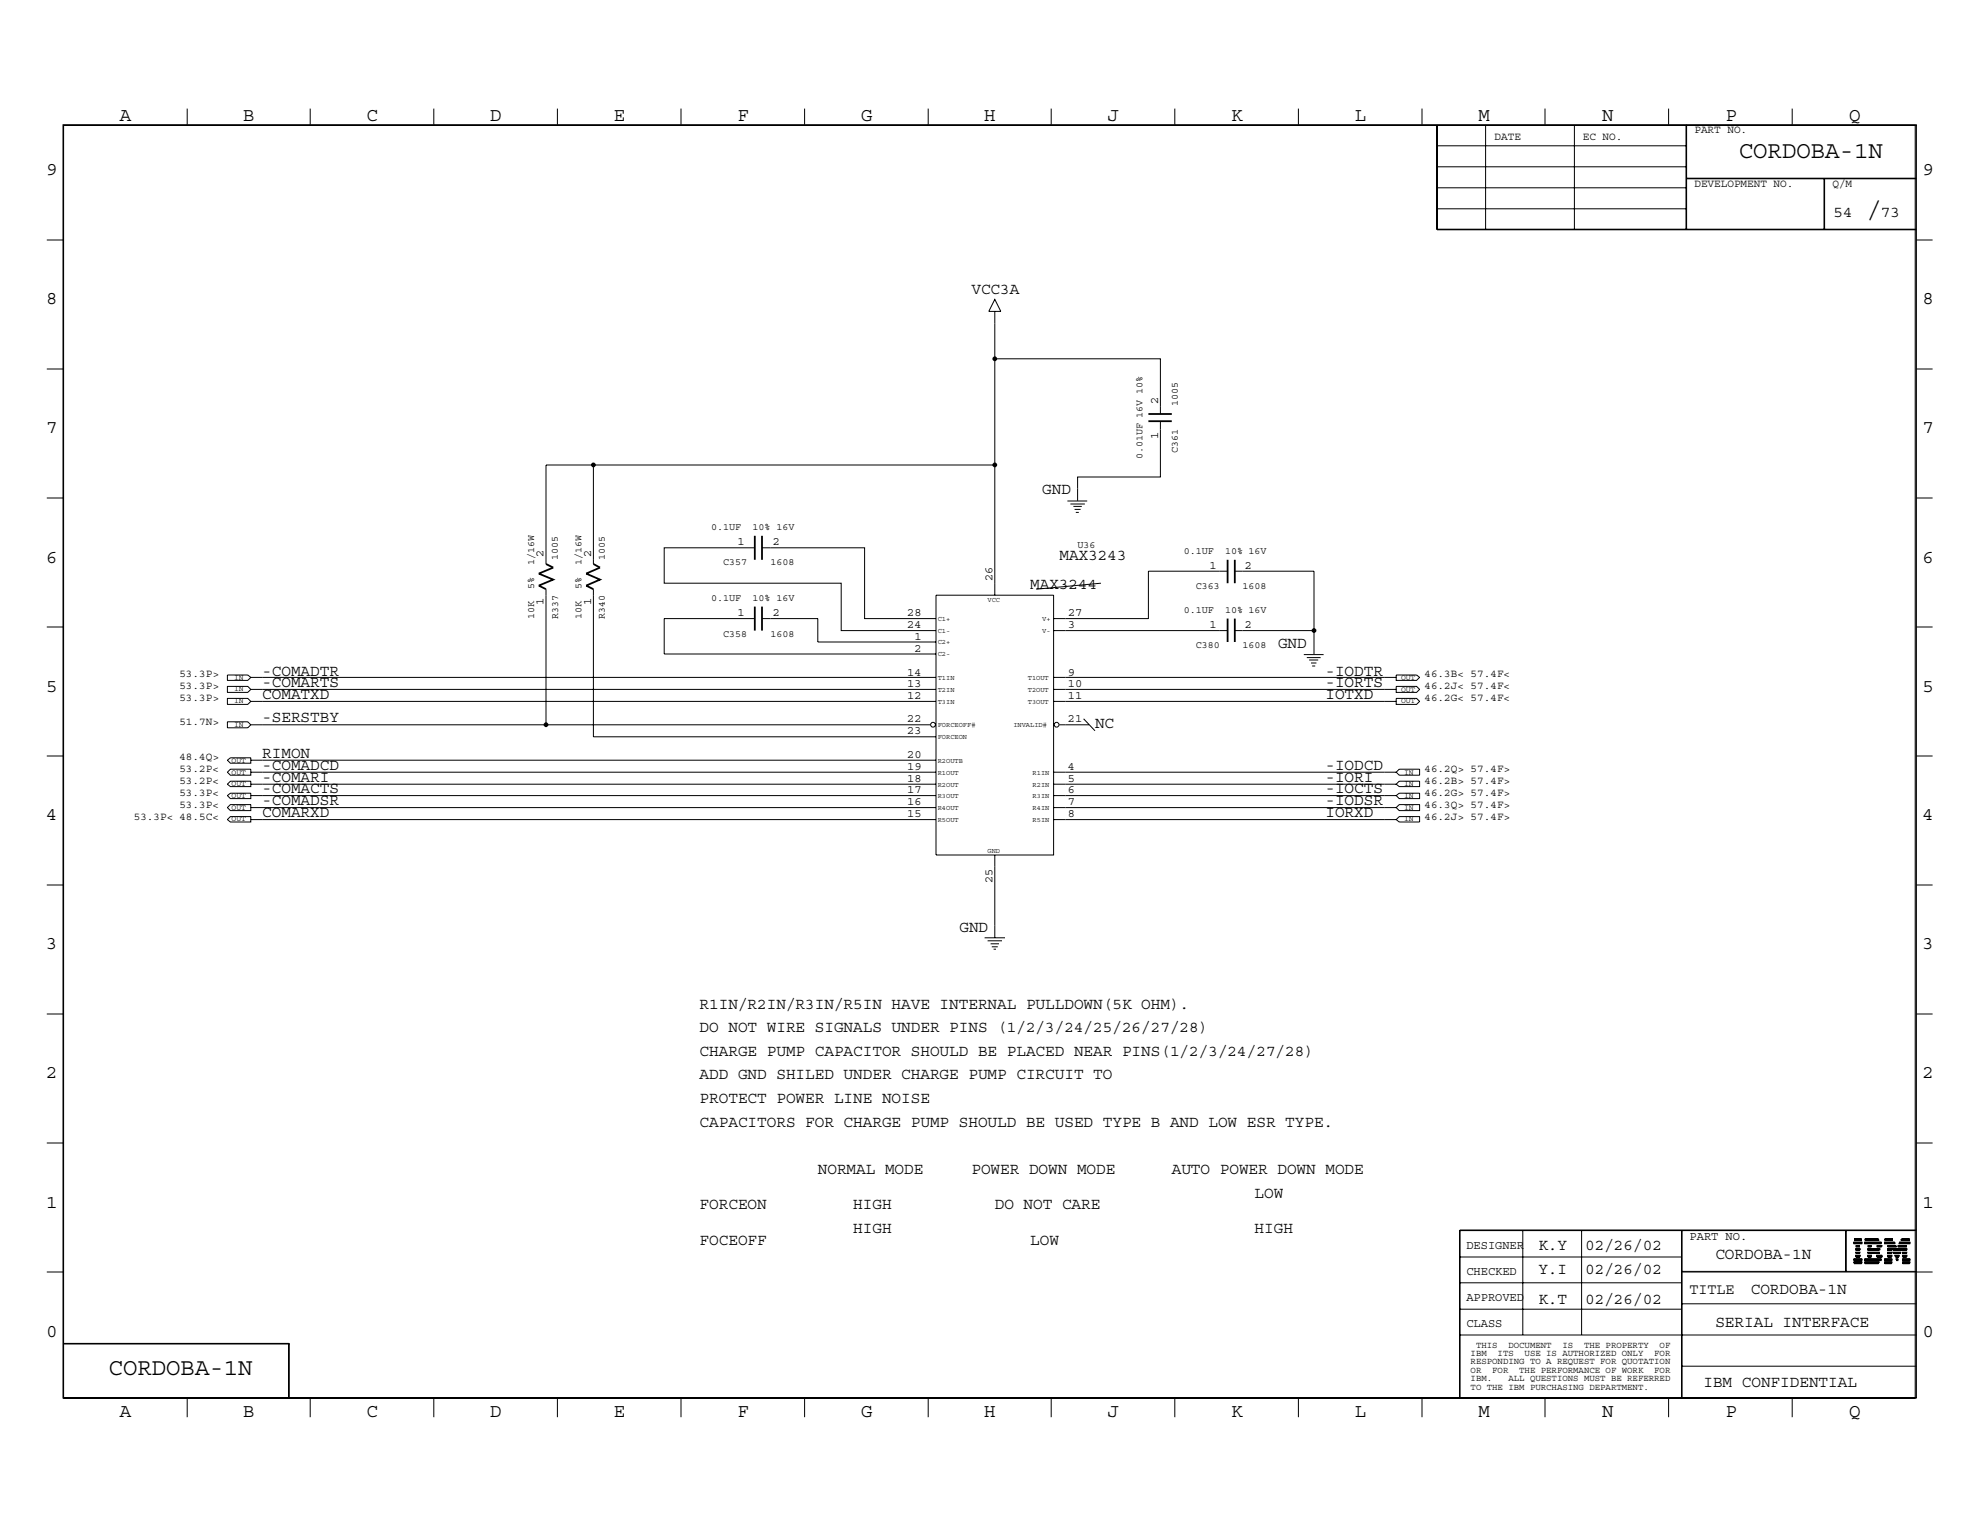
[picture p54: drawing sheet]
<svg xmlns="http://www.w3.org/2000/svg" width="279mm" height="216mm" viewBox="0 0 279 216" stroke-linecap="round" stroke-linejoin="round" font-family="sans-serif">
<defs><g id="words">
<g font-size="3.4">
<text x="245.4" y="22.3">CORDOBA-1N</text>
<text x="263.5" y="30.6">/</text>
<text x="15.3" y="194">CORDOBA-1N</text>
</g>
<g font-size="2.7">
<text x="16.9" y="17">A</text>
<text x="34.3" y="17">B</text>
<text x="51.7" y="17">C</text>
<text x="69.2" y="17">D</text>
<text x="86.6" y="17">E</text>
<text x="104.1" y="17">F</text>
<text x="121.5" y="17">G</text>
<text x="138.9" y="17">H</text>
<text x="156.3" y="17">J</text>
<text x="173.7" y="17">K</text>
<text x="191.2" y="17">L</text>
<text x="208.6" y="17">M</text>
<text x="226.1" y="17">N</text>
<text x="243.5" y="17">P</text>
<text x="260.9" y="17">Q</text>
<text x="6.5" y="24.7">9</text>
<text x="271.3" y="24.7">9</text>
<text x="6.5" y="42.9">8</text>
<text x="271.3" y="42.9">8</text>
<text x="6.5" y="61.1">7</text>
<text x="271.3" y="61.1">7</text>
<text x="6.5" y="79.4">6</text>
<text x="271.3" y="79.4">6</text>
<text x="6.5" y="97.6">5</text>
<text x="271.3" y="97.6">5</text>
<text x="6.5" y="115.7">4</text>
<text x="271.3" y="115.7">4</text>
<text x="6.5" y="133.9">3</text>
<text x="271.3" y="133.9">3</text>
<text x="6.5" y="152.1">2</text>
<text x="271.3" y="152.1">2</text>
<text x="6.5" y="170.4">1</text>
<text x="271.3" y="170.4">1</text>
<text x="6.5" y="188.6">0</text>
<text x="271.3" y="188.6">0</text>
<text x="16.9" y="200">A</text>
<text x="34.3" y="200">B</text>
<text x="51.7" y="200">C</text>
<text x="69.2" y="200">D</text>
<text x="86.6" y="200">E</text>
<text x="104.1" y="200">F</text>
<text x="121.5" y="200">G</text>
<text x="138.9" y="200">H</text>
<text x="156.3" y="200">J</text>
<text x="173.7" y="200">K</text>
<text x="191.2" y="200">L</text>
<text x="208.6" y="200">M</text>
<text x="226.1" y="200">N</text>
<text x="243.5" y="200">P</text>
<text x="260.9" y="200">Q</text>
</g>
<g font-size="2.3">
<text x="258.7" y="30.6">54</text>
<text x="265.4" y="30.6">73</text>
<text x="137.1" y="41.5">VCC3A</text>
<text x="147.1" y="69.8">GND</text>
<text x="145.4" y="83.1">MAX3244</text>
<text x="149.5" y="79">MAX3243</text>
<text x="37" y="95.3">-COMADTR</text>
<text x="180.3" y="91.4">GND</text>
<text x="187" y="95.3">-IODTR</text>
<text x="37" y="96.9">-COMARTS</text>
<text x="37" y="98.6">COMATXD</text>
<text x="37" y="101.9">-SERSTBY</text>
<text x="187" y="98.6">IOTXD</text>
<text x="187" y="96.9">-IORTS</text>
<text x="37" y="106.9">RIMON</text>
<text x="154.5" y="102.7">NC</text>
<text x="37" y="111.9">-COMACTS</text>
<text x="37" y="113.6">-COMADSR</text>
<text x="37" y="108.6">-COMADCD</text>
<text x="37" y="110.3">-COMARI</text>
<text x="187" y="113.6">-IODSR</text>
<text x="187" y="111.9">-IOCTS</text>
<text x="187" y="110.3">-IORI</text>
<text x="187" y="108.6">-IODCD</text>
<text x="37" y="115.3">COMARXD</text>
<text x="187" y="115.3">IORXD</text>
<text x="135.4" y="131.5">GND</text>
<text x="98.7" y="142.3">R1IN/R2IN/R3IN/R5IN HAVE INTERNAL PULLDOWN(5K OHM).</text>
<text x="98.7" y="145.6">DO NOT WIRE SIGNALS UNDER PINS (1/2/3/24/25/26/27/28)</text>
<text x="98.7" y="149">CHARGE PUMP CAPACITOR SHOULD BE PLACED NEAR PINS(1/2/3/24/27/28)</text>
<text x="98.7" y="152.3">ADD GND SHILED UNDER CHARGE PUMP CIRCUIT TO</text>
<text x="98.7" y="155.6">PROTECT POWER LINE NOISE</text>
<text x="98.7" y="159">CAPACITORS FOR CHARGE PUMP SHOULD BE USED TYPE B AND LOW ESR TYPE.</text>
<text x="115.4" y="165.6">NORMAL MODE</text>
<text x="137.1" y="165.6">POWER DOWN MODE</text>
<text x="165.4" y="165.6">AUTO POWER DOWN MODE</text>
<text x="98.7" y="170.6">FORCEON</text>
<text x="120.4" y="170.6">HIGH</text>
<text x="120.4" y="174">HIGH</text>
<text x="140.4" y="170.6">DO NOT CARE</text>
<text x="177" y="169">LOW</text>
<text x="177" y="174">HIGH</text>
<text x="98.7" y="175.7">FOCEOFF</text>
<text x="145.4" y="175.7">LOW</text>
<text x="217.1" y="176.4">K.Y</text>
<text x="217.1" y="179.8">Y.I</text>
<text x="223.7" y="176.4">02/26/02</text>
<text x="223.7" y="179.8">02/26/02</text>
<text x="242.1" y="177.6">CORDOBA-1N</text>
<text x="217.1" y="184">K.T</text>
<text x="223.7" y="184">02/26/02</text>
<text x="247.1" y="182.6">CORDOBA-1N</text>
<text x="242.1" y="187.3">SERIAL INTERFACE</text>
<text x="240.4" y="195.7">IBM CONFIDENTIAL</text>
</g>
<text font-size="2.1" x="238.4" y="182.5">TITLE</text>
<g font-size="1.7">
<text x="163.4" y="57" transform="rotate(-90 163.4 57)">2</text>
<text x="163.4" y="62" transform="rotate(-90 163.4 62)">1</text>
<text x="104.1" y="77">1</text>
<text x="109.1" y="77">2</text>
<text x="76.7" y="78.7" transform="rotate(-90 76.7 78.7)">2</text>
<text x="83.4" y="78.7" transform="rotate(-90 83.4 78.7)">2</text>
<text x="140" y="82" transform="rotate(-90 140 82)">26</text>
<text x="170.7" y="80.3">1</text>
<text x="175.7" y="80.3">2</text>
<text x="76.7" y="85.3" transform="rotate(-90 76.7 85.3)">1</text>
<text x="83.4" y="85.3" transform="rotate(-90 83.4 85.3)">1</text>
<text x="104.1" y="87">1</text>
<text x="109.1" y="87">2</text>
<text x="128" y="88.6">24</text>
<text x="128" y="87">28</text>
<text x="150.7" y="88.6">3</text>
<text x="150.7" y="87">27</text>
<text x="170.7" y="88.6">1</text>
<text x="175.7" y="88.6">2</text>
<text x="128" y="95.3">14</text>
<text x="129" y="91.9">2</text>
<text x="129" y="90.3">1</text>
<text x="150.7" y="95.3">9</text>
<text x="128" y="101.9">22</text>
<text x="128" y="96.9">13</text>
<text x="128" y="98.6">12</text>
<text x="150.7" y="101.9">21</text>
<text x="150.7" y="98.6">11</text>
<text x="150.7" y="96.9">10</text>
<text x="128" y="103.6">23</text>
<text x="128" y="106.9">20</text>
<text x="128" y="108.6">19</text>
<text x="128" y="111.9">17</text>
<text x="128" y="110.3">18</text>
<text x="128" y="113.6">16</text>
<text x="150.7" y="113.6">7</text>
<text x="150.7" y="110.3">5</text>
<text x="150.7" y="111.9">6</text>
<text x="150.7" y="108.6">4</text>
<text x="128" y="115.3">15</text>
<text x="150.7" y="115.3">8</text>
<text x="140" y="124.6" transform="rotate(-90 140 124.6)">25</text>
<text x="206.9" y="176.2">DESIGNER</text>
<text x="206.9" y="179.9">CHECKED</text>
<text x="238.4" y="175">PART NO.</text>
<text x="206.9" y="183.6">APPROVED</text>
<text x="206.9" y="187.2">CLASS</text>
</g>
<g font-size="1.6">
<text x="210.9" y="19.8">DATE</text>
<text x="223.4" y="19.8">EC NO.</text>
<text x="239.1" y="18.8">PART NO.</text>
<text x="239.1" y="26.4">DEVELOPMENT NO.</text>
<text x="258.6" y="26.4">Q/M</text>
<text x="25.3" y="95.6">53.3P&gt;</text>
<text x="201" y="95.6">46.3B&lt; 57.4F&lt;</text>
<text x="25.3" y="99">53.3P&gt;</text>
<text x="25.3" y="97.3">53.3P&gt;</text>
<text x="201" y="99">46.2G&lt; 57.4F&lt;</text>
<text x="201" y="97.3">46.2J&lt; 57.4F&lt;</text>
<text x="25.3" y="102.3">51.7N&gt;</text>
<text x="25.3" y="107.3">48.4Q&gt;</text>
<text x="25.3" y="112.3">53.3P&lt;</text>
<text x="25.3" y="114">53.3P&lt;</text>
<text x="25.3" y="109">53.2P&lt;</text>
<text x="25.3" y="110.7">53.2P&lt;</text>
<text x="201" y="114">46.3Q&gt; 57.4F&gt;</text>
<text x="201" y="112.3">46.2G&gt; 57.4F&gt;</text>
<text x="201" y="110.7">46.2B&gt; 57.4F&gt;</text>
<text x="201" y="109">46.2Q&gt; 57.4F&gt;</text>
<text x="18.9" y="115.7">53.3P&lt; 48.5C&lt;</text>
<text x="201" y="115.7">46.2J&gt; 57.4F&gt;</text>
</g>
<g font-size="1.4">
<text x="166.2" y="57.3" transform="rotate(-90 166.2 57.3)">1005</text>
<text x="161.2" y="64.8" transform="rotate(-90 161.2 64.8)">0.01UF 16V 10%</text>
<text x="166.2" y="63.9" transform="rotate(-90 166.2 63.9)">C361</text>
<text x="100.3" y="74.8">0.1UF</text>
<text x="106.2" y="74.8">10% 16V</text>
<text x="152.1" y="77.3">U36</text>
<text x="75.4" y="83.1" transform="rotate(-90 75.4 83.1)">5%</text>
<text x="75.4" y="79.8" transform="rotate(-90 75.4 79.8)">1/16W</text>
<text x="78.7" y="79" transform="rotate(-90 78.7 79)">1005</text>
<text x="82" y="83.1" transform="rotate(-90 82 83.1)">5%</text>
<text x="82" y="79.8" transform="rotate(-90 82 79.8)">1/16W</text>
<text x="85.3" y="79" transform="rotate(-90 85.3 79)">1005</text>
<text x="102" y="79.8">C357</text>
<text x="108.7" y="79.8">1608</text>
<text x="167" y="78.1">0.1UF</text>
<text x="168.7" y="83.1">C363</text>
<text x="172.9" y="78.1">10% 16V</text>
<text x="175.3" y="83.1">1608</text>
<text x="75.4" y="87.3" transform="rotate(-90 75.4 87.3)">10K</text>
<text x="78.7" y="87.3" transform="rotate(-90 78.7 87.3)">R337</text>
<text x="82" y="87.3" transform="rotate(-90 82 87.3)">10K</text>
<text x="85.3" y="87.3" transform="rotate(-90 85.3 87.3)">R340</text>
<text x="100.3" y="84.8">0.1UF</text>
<text x="102" y="89.8">C358</text>
<text x="106.2" y="84.8">10% 16V</text>
<text x="108.7" y="89.8">1608</text>
<text x="167" y="86.4">0.1UF</text>
<text x="172.9" y="86.4">10% 16V</text>
<text x="168.7" y="91.4">C380</text>
<text x="175.3" y="91.4">1608</text>
</g>
<g font-size="1.3">
<text x="207.5" y="191.3">IBM</text>
<text x="208.3" y="190.2">THIS</text>
<text x="211.3" y="191.3">ITS</text>
<text x="212.9" y="190.2">DOCUMENT</text>
<text x="215.1" y="191.3">USE IS AUTHORIZED ONLY</text>
<text x="220.5" y="190.2">IS</text>
<text x="223.5" y="190.2">THE PROPERTY</text>
<text x="233.4" y="191.3">FOR</text>
<text x="234.2" y="190.2">OF</text>
<text x="207.5" y="192.5">RESPONDING TO A REQUEST FOR QUOTATION</text>
<text x="207.5" y="193.7">OR</text>
<text x="207.5" y="194.9">IBM.</text>
<text x="207.5" y="196.1">TO THE IBM PURCHASING DEPARTMENT.</text>
<text x="210.6" y="193.7">FOR</text>
<text x="212.9" y="194.9">ALL QUESTIONS MUST BE REFERRED</text>
<text x="214.4" y="193.7">THE PERFORMANCE OF WORK</text>
<text x="233.4" y="193.7">FOR</text>
</g>
<g font-size="1.1">
<text x="33" y="95.9">IN</text>
<text x="197.7" y="95.9">OUT</text>
<text x="33" y="99.2">IN</text>
<text x="33" y="97.5">IN</text>
<text x="197.7" y="99.2">OUT</text>
<text x="197.7" y="97.6">OUT</text>
<text x="32.7" y="107.6">OUT</text>
<text x="33" y="102.5">IN</text>
<text x="32.7" y="110.9">OUT</text>
<text x="32.7" y="109.3">OUT</text>
<text x="32.7" y="112.6">OUT</text>
<text x="198.1" y="110.9">IN</text>
<text x="198.1" y="112.6">IN</text>
<text x="198.1" y="109.3">IN</text>
<text x="32.7" y="115.9">OUT</text>
<text x="32.7" y="114.3">OUT</text>
<text x="198.1" y="114.3">IN</text>
<text x="198.1" y="115.9">IN</text>
</g>
<g font-size="1">
<text x="132.3" y="89.3">C1-</text>
<text x="132.3" y="87.6">C1+</text>
<text x="139.4" y="84.9">VCC</text>
<text x="147.1" y="89.3">V-</text>
<text x="147.1" y="87.6">V+</text>
<text x="132.3" y="95.9">T1IN</text>
<text x="132.3" y="92.6">C2-</text>
<text x="132.3" y="90.9">C2+</text>
<text x="145" y="95.9">T1OUT</text>
<text x="132.3" y="99.3">T3IN</text>
<text x="132.3" y="97.6">T2IN</text>
<text x="145" y="99.3">T3OUT</text>
<text x="145" y="97.6">T2OUT</text>
<text x="132.3" y="107.6">R2OUTB</text>
<text x="132.3" y="104.3">FORCEON</text>
<text x="132.3" y="102.6">FORCEOFF#</text>
<text x="143" y="102.6">INVALID#</text>
<text x="132.3" y="112.6">R3OUT</text>
<text x="132.3" y="111">R2OUT</text>
<text x="132.3" y="109.3">R1OUT</text>
<text x="145.7" y="112.6">R3IN</text>
<text x="145.7" y="111">R2IN</text>
<text x="145.7" y="109.3">R1IN</text>
<text x="132.3" y="116">R5OUT</text>
<text x="132.3" y="114.3">R4OUT</text>
<text x="145.7" y="116">R5IN</text>
<text x="145.7" y="114.3">R4IN</text>
<text x="139.4" y="120.3">GND</text>
</g>
</g></defs>
<path d="M162.1 59.4h3.3M162.1 58.4h3.3M77 79.6l1.1 .5-2.1 .8 2.1 .9-2.1 .8 1 .5M83.7 79.6l1 .5-2 .8 2 .9-2 .8 1 .5M106.5 75.6v3.4M107.5 75.6v3.4M173.2 79v3.3M174.2 79v3.3M106.5 85.6v3.4M107.5 85.6v3.4M173.2 87.3v3.3M174.2 87.3v3.3" fill="none" stroke="#000" stroke-width=".25"/>
<g fill="none" stroke="#000" stroke-width=".14">
<path d="M8.9 17.6h261.5v179.7h-261.5zM9 17.7h261.3v179.6h-261.3zM26.4 15.3v2.3M43.8 15.3v2.3M61.2 15.3v2.3M78.7 15.3v2.3M96.1 15.3v2.3M113.5 15.3v2.3M131 15.3v2.3M148.3 15.3v2.3M165.8 15.3v2.3M183.2 15.3v2.3"/>
<path d="M200.7 15.3v2.3M202.8 17.6v14.8h67.6M209.6 17.6v14.8M218 15.3v2.3M222.2 17.6v14.8M235.5 15.3v2.3M237.9 17.6v14.8M238 17.6v14.8M252.9 15.3v2.3M6.6 33.9h2.3M202.8 32.3h67.6M202.8 29.5h35.1"/>
<path d="M202.8 26.5h35.1M202.8 23.5h35.1M202.8 20.6h35.1M237.9 25.2h32.5M237.9 25.1h32.5M257.4 25.2v7.2M257.5 25.2v7.2M270.4 33.9h2.3M6.6 52.1h2.3M140.4 42.2l.8 1.7h-1.7zM140.4 43.9v6.7M163.7 59.4v7.9h-11.6v3.3"/>
<path d="M163.7 58.4v-7.8h-23.3v15M270.4 52.1h2.3M6.6 70.3h2.3M83.7 65.6v14M106.5 77.3h-12.8v5h25v6.7h13.4M107.5 77.3h14.5v10h10.1M140.4 65.6v18.4M140.4 65.6h-63.4v14M150.6 70.7h2.8M151 71.1h2.1M151.5 71.5h1.2M151.6 71.9h.9"/>
<path d="M151.8 72.3h.4M270.4 70.3h2.3M6.6 88.5h2.3M32.1 98.6h2.9l.4 .4-.4 .4h-2.9zM32.1 95.2h2.9l.4 .4-.4 .4h-2.9zM32.1 96.9h2.9l.4 .4-.4 .4h-2.9zM35.4 99h96.7M35.4 97.3h96.7M35.4 95.6h96.7M77 83.1v19.2h54.2M83.7 83.1v20.9h48.4M106.5 87.3h-12.8v5h38.4"/>
<path d="M107.5 87.3h7.9v3.3h16.7M132.1 84h16.6v36.6h-16.6zM148.7 89h24.5M148.7 99h48.3M148.7 97.3h48.3M148.7 95.6h48.3M155.4 82.3l-9.2 .8M173.2 80.6h-11.1v6.7h-13.4M174.2 89h11.2M174.2 80.6h11.2v11.7M184 92.4h2.8M184.4 92.8h2"/>
<path d="M184.7 93.1h1.3M185 93.6h.8M185.2 94h.4M197 98.6h2.9l.4 .4-.4 .4h-2.9zM197 95.2h2.9l.4 .4-.4 .4h-2.9zM197 96.9h2.9l.4 .4-.4 .4h-2.9zM270.4 88.5h2.3M6.6 106.7h2.3M32.1 110.7l.4-.5h2.9v.8h-2.9zM32.1 115.7l.4-.5h2.9v.8h-2.9zM32.1 112.3l.4-.4h2.9v.8h-2.9zM32.1 107.3l.4-.4h2.9v.8h-2.9z"/>
<path d="M32.1 101.9h2.9l.4 .4-.4 .4h-2.9zM32.5 108.5h2.9v.9h-2.9l-.4-.4zM32.5 113.5h2.9v.9h-2.9l-.4-.4zM35.4 115.7h96.7M35.4 114h96.7M35.4 112.3h96.7M35.4 110.7h96.7M35.4 109h96.7M35.4 102.3h41.6M35.4 107.3h96.7M148.7 115.7h48.3M148.7 114h48.3"/>
<path d="M148.7 112.3h48.3M148.7 110.7h48.3M148.7 109h48.3M149.5 102.3h4.2M152.9 101.4l1.6 1.7M197 110.7l.4-.5h2.9v.8h-2.9zM197 114l.4-.5h2.9v.9h-2.9zM197 112.3l.4-.4h2.9v.8h-2.9zM197 109l.4-.5h2.9v.9h-2.9zM197 115.7l.4-.5h2.9v.8h-2.9zM270.4 106.7h2.3M6.6 124.9h2.3"/>
<path d="M138.9 132.3h2.9M139.4 132.8h2M139.8 133.2h1.2M140 133.6h.8M140.2 133.9h.3M140.4 120.6v11.7M270.4 124.9h2.3M6.6 143.1h2.3M270.4 143.1h2.3M6.6 179.5h2.3M6.6 161.3h2.3M206 173.7h64.4"/>
<path d="M206 177.4h31.3M214.9 173.6v14.8M223.2 173.6v14.8M237.3 173.6v23.7M237.3 179.4h33.1M237.3 179.5h35.4M260.4 173.6v5.9M260.5 173.6v5.9M261.6 178.1h1.1v.1h-1.1zM261.6 178.1h1.1h-1.1zM261.6 177.8h1.1v.1h-1.1zM261.6 177.7h1.1v.1h-1.1z"/>
<path d="M261.6 177.6h1.1v.1h-1.1zM261.6 175.4h1.1v.1h-1.1zM261.6 175.3h1.1v.1h-1.1zM261.6 175.3h1.1h-1.1zM261.6 178.3h1.1h-1.1M261.6 175h1.1h-1.1M261.6 174.9h1.1h-1.1M261.6 174.8h1.1h-1.1M261.9 177.2h.6v.1h-.6zM261.9 177.1h.6v.1h-.6zM261.9 176.3h.6v.1h-.6zM261.9 176.2h.6v.1h-.6z"/>
<path d="M261.9 177.4h.6h-.6M261.9 176.9h.6h-.6M261.9 176.7h.6v.1h-.6h.6h-.6zM261.9 176.4h.6h-.6M261.9 175.9h.6h-.6M261.9 175.8h.6h-.6M263.1 178.1h2v.1h-2zM263.1 178.1h2.1h-2.1zM263.1 177.8h2.3v.1h-2.3zM263.1 177.7h2.3v.1h-2.3zM263.1 177.6h2.3v.1h-2.3zM263.1 175.4h2.3v.1h-2.3z"/>
<path d="M263.1 175.3h2.3v.1h-2.3zM263.1 175.3h2.3h-2.3zM263.1 178.3h2h-2M263.1 175h2.1h-2.1M263.1 174.9h2h-2M263.1 174.8h2h-2M263.6 176.3h1.7v.1h-1.7zM263.6 176.2h1.7v.1h-1.7zM263.6 177.2h.5v.1h-.5zM263.6 177.1h.5v.1h-.5zM263.6 176.9h1.7h-1.7M263.6 176.7h1.6v.1h-1.6h1.7h-1.7z"/>
<path d="M263.6 176.4h1.6h-1.6M263.6 177.4h.5h-.5M263.6 175.9h.5h-.5M263.6 175.8h.5h-.5M264.8 177.2h.8v.1h-.8zM264.8 177.1h.7v.1h-.7zM264.8 177.4h.8h-.8M264.8 175.9h.7h-.7M264.8 175.9h.8h-.8M264.8 175.8h.8h-.8M265.9 178.1h1.1v.1h-1.1zM265.9 178.1h1.1h-1.1z"/>
<path d="M265.9 177.8h1.1v.1h-1.1zM265.9 177.7h1.1v.1h-1.1zM265.9 177.6h1.1v.1h-1.1zM265.9 175.4h1.5v.1h-1.5zM265.9 175.3h1.5v.1h-1.5zM265.9 175.3h1.4h-1.4zM265.9 178.3h1.1h-1.1M265.9 175h1.2h-1.2M265.9 174.9h1.2h-1.2M265.9 174.8h1.2h-1.2M266.4 177.2h.6v.1h-.6zM266.4 177.1h.6v.1h-.6z"/>
<path d="M266.4 176.3h.6v.1h-.6zM266.4 176.2h.6v.1h-.6zM266.4 177.4h.6h-.6M266.4 176.9h.6h-.6M266.4 176.7h.6v.1h-.6h.6h-.6zM266.4 176.4h.6h-.6M266.4 175.9h1.2h-1.2M266.4 175.8h1.1h-1.1M267 176.3h1.3v.1h-1.3zM267 176.2h1.3v.1h-1.3zM267.1 176.7h1.1v.1h-1.1zM267.1 176.4h1.2h-1.2"/>
<path d="M267.2 176.9h.9h-.9M267.2 176.8h1h-1M267.4 177.1h.6v.1h-.6zM267.5 177.2h.5v.1h-.5zM267.5 177.4h.5h-.5M267.5 177.6h.3v.1h-.3zM267.6 177.8h.2v.1h-.2zM267.6 177.7h.2v.1h-.2zM267.8 175.9h1.3h-1.3M267.8 175.8h1.3h-1.3M268 175.4h1.5v.1h-1.5zM268.1 175.3h1.4v.1h-1.4z"/>
<path d="M268.1 175.3h1.4h-1.4zM268.2 175h1.3h-1.3M268.2 174.9h1.3h-1.3M268.3 174.8h1.2h-1.2M268.5 178.1h1v.1h-1zM268.5 178.1h1h-1zM268.5 177.8h1v.1h-1zM268.5 177.7h1v.1h-1zM268.5 177.6h1v.1h-1zM268.5 177.2h.6v.1h-.6zM268.5 177.1h.6v.1h-.6zM268.5 176.3h.6v.1h-.6z"/>
<path d="M268.5 176.2h.6v.1h-.6zM268.5 178.3h1h-1M268.5 177.4h.6h-.6M268.5 176.9h.6h-.6M268.5 176.7h.6v.1h-.6h.6h-.6zM268.5 176.4h.6h-.6M270.4 173.6h-64.4v23.7M270.4 161.3h2.3M8.9 189.6h31.9v7.7M8.9 189.7h31.9M26.4 197.3v2.7M40.7 189.6v7.7"/>
<path d="M43.8 197.3v2.7M61.2 197.3v2.7M78.7 197.3v2.7M96.1 197.3v2.7M113.5 197.3v2.7M131 197.3v2.7M148.3 197.3v2.7M165.8 197.3v2.7M183.2 197.3v2.7M200.7 197.3v2.7M206 188.4h64.4M206 184.7h31.3"/>
<path d="M206 181h31.3M218 197.3v2.7M235.5 197.3v2.7M237.3 192.8h33.1M237.3 184h33.1M252.9 197.3v2.7"/>
<circle cx="131.7" cy="102.3" r=".34"/>
<circle cx="149.1" cy="102.3" r=".34"/>
</g>
<g fill="#000">
<circle cx="140.4" cy="50.6" r=".34"/>
<circle cx="83.7" cy="65.6" r=".34"/>
<circle cx="140.4" cy="65.6" r=".34"/>
<circle cx="185.4" cy="89" r=".34"/>
<circle cx="77" cy="102.3" r=".34"/>
</g>
<use href="#words"/>
</svg>
